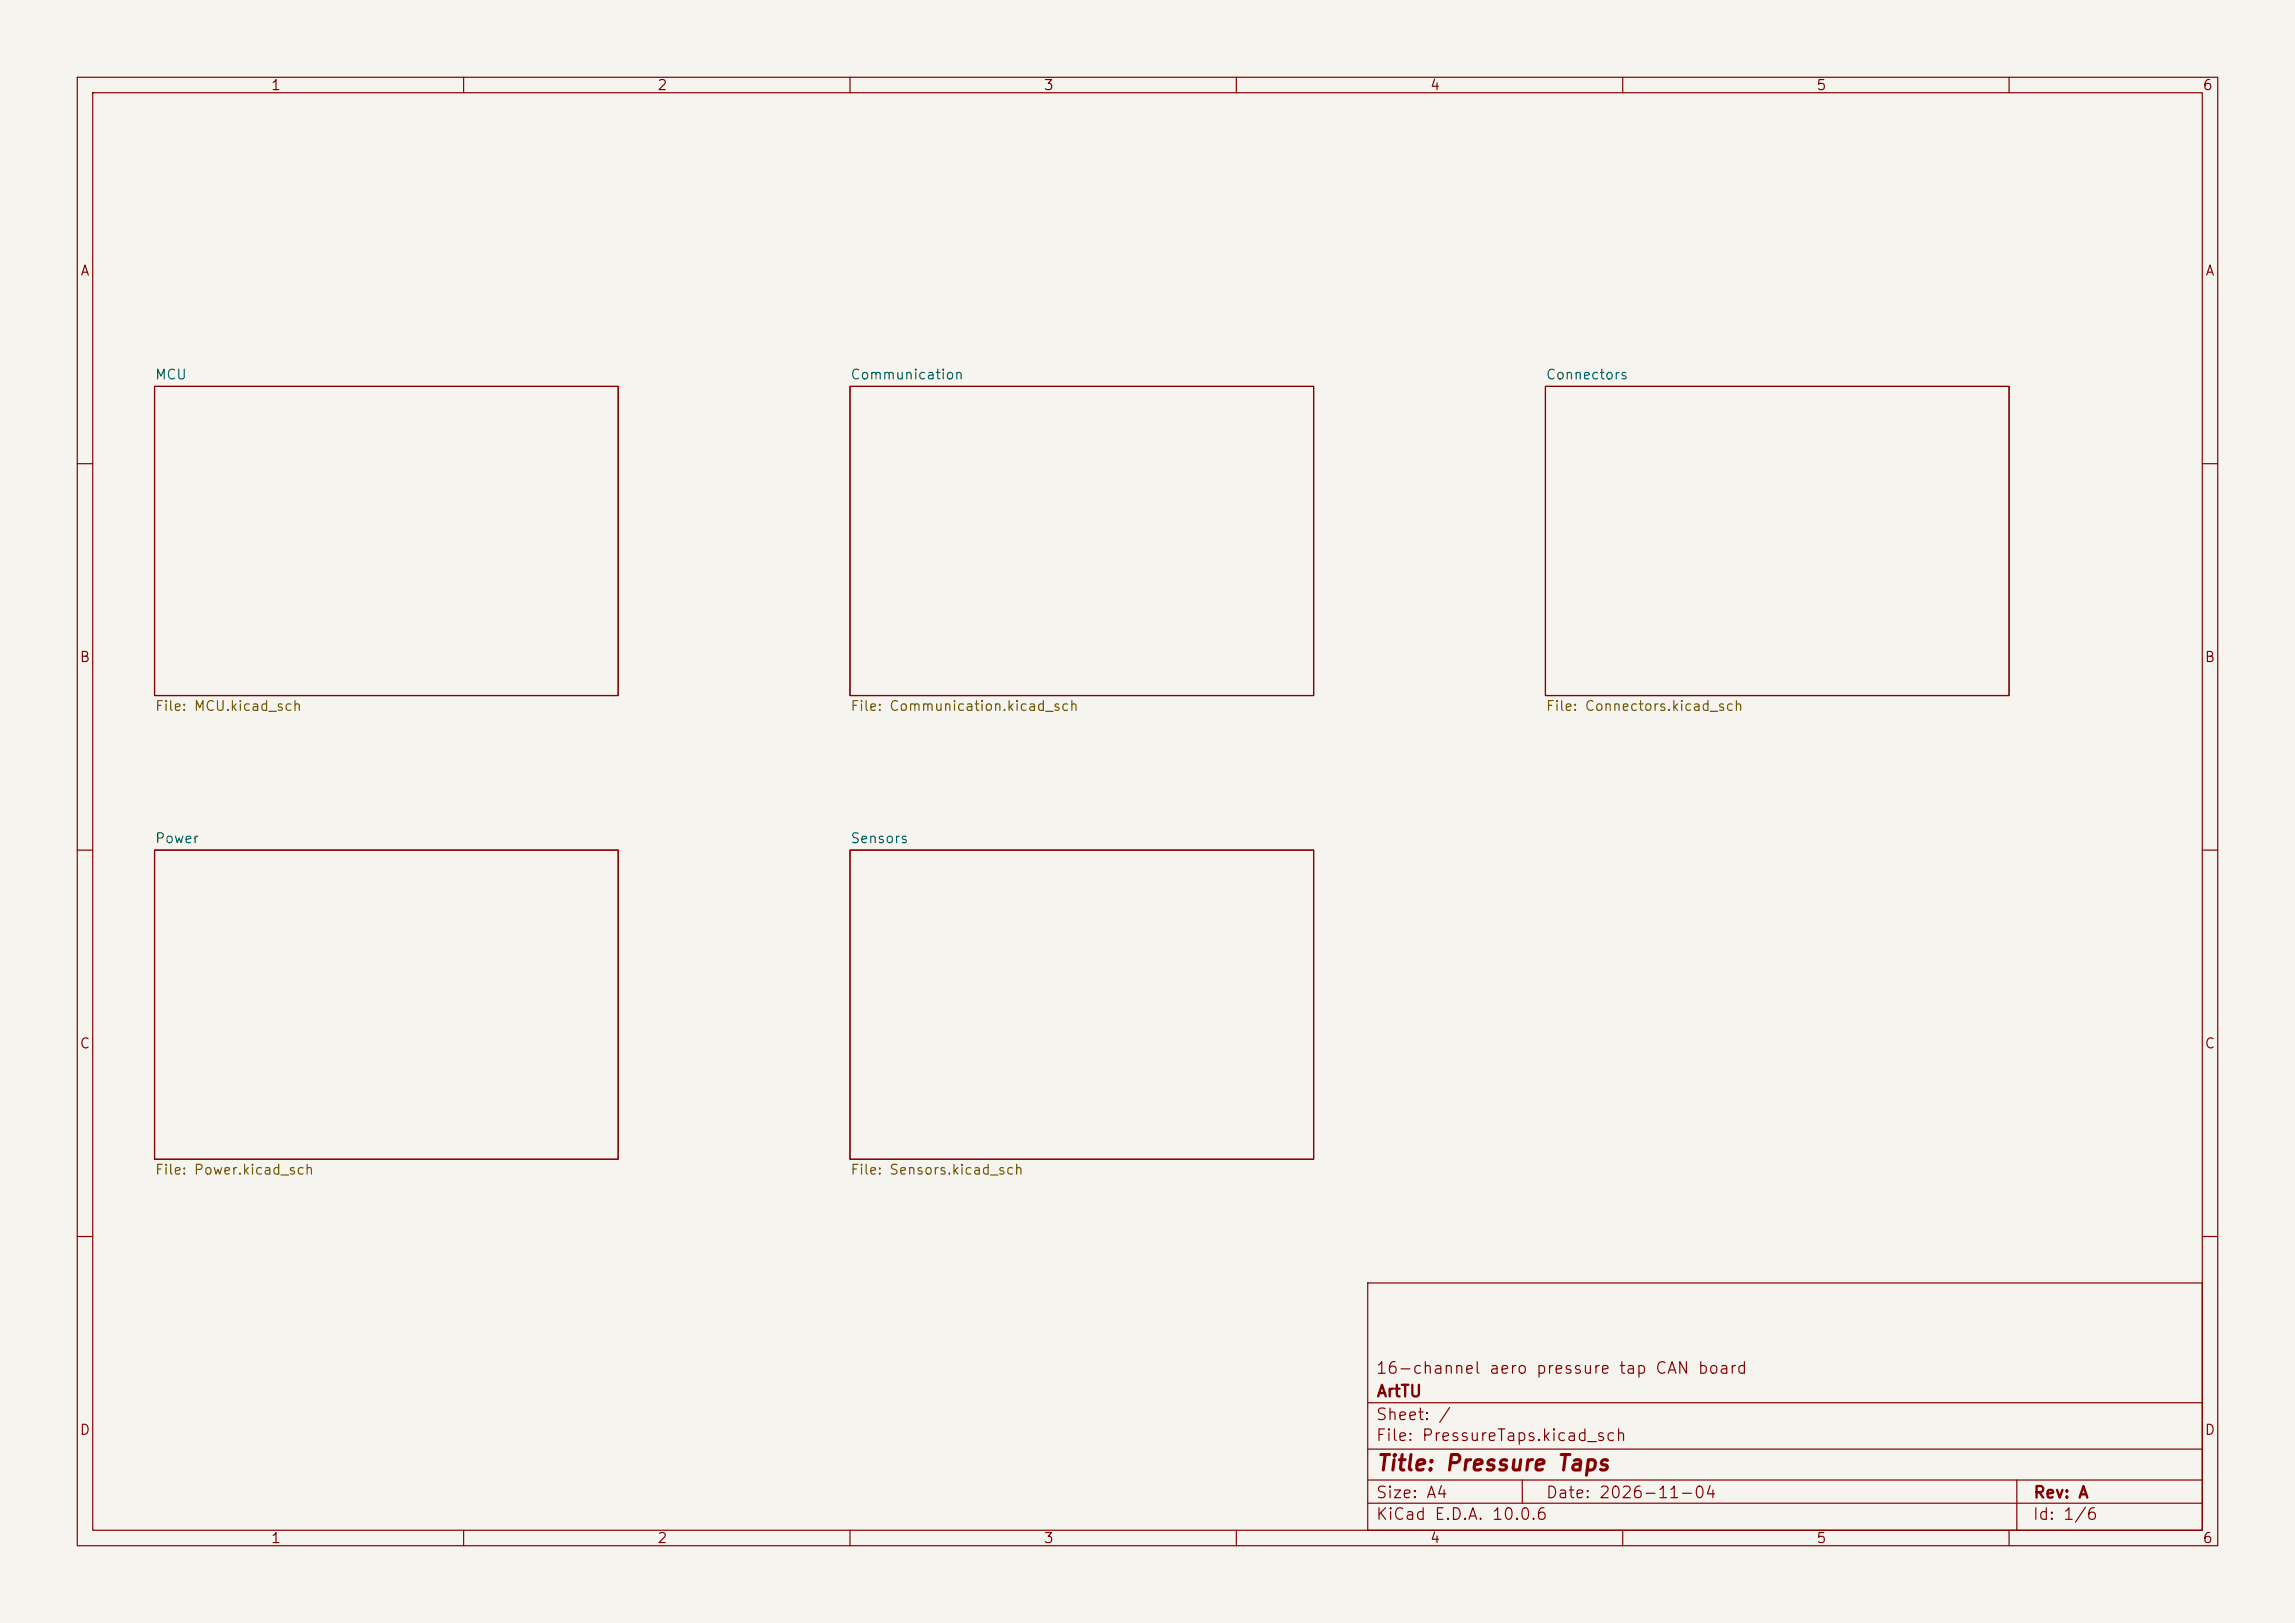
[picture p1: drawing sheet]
<svg xmlns="http://www.w3.org/2000/svg" width="297mm" height="210mm" viewBox="0 0 297 210" stroke-linecap="round" stroke-linejoin="round" font-family="sans-serif">
<defs><g id="words">
<text font-size="2" fill="#840000" x="178" y="190.8">Title: Pressure Taps</text>
<g font-size="1.5" fill="#840000">
<text x="178" y="178.1">16-channel aero pressure tap CAN board</text>
<text x="178" y="184.1">Sheet: /</text>
<text x="178" y="181.1">ArtTU</text>
<text x="178" y="186.8">File: PressureTaps.kicad_sch</text>
<text x="178" y="197">KiCad E.D.A. 10.0.6</text>
<text x="178" y="194.2">Size: A4</text>
<text x="200" y="194.2">Date: 2026-11-04</text>
<text x="263" y="197">Id: 1/6</text>
<text x="263" y="194.2">Rev: A</text>
</g>
<g font-size="1.3" fill="#840000">
<text x="35" y="12">1</text>
<text x="85" y="12">2</text>
<text x="135" y="12">3</text>
<text x="185" y="12">4</text>
<text x="235" y="12">5</text>
<text x="285" y="12">6</text>
<text x="10.3" y="36">A</text>
<text x="285.3" y="36">A</text>
<text x="10.2" y="86">B</text>
<text x="285.2" y="86">B</text>
<text x="10.2" y="136">C</text>
<text x="285.2" y="136">C</text>
<text x="10.2" y="186">D</text>
<text x="285.2" y="186">D</text>
<text x="35" y="200">1</text>
<text x="85" y="200">2</text>
<text x="135" y="200">3</text>
<text x="185" y="200">4</text>
<text x="235" y="200">5</text>
<text x="285" y="200">6</text>
</g>
<g font-size="1.3" fill="#006464">
<text x="20" y="49.4">MCU</text>
<text x="110" y="49.4">Communication</text>
<text x="200" y="49.4">Connectors</text>
<text x="20" y="109.4">Power</text>
<text x="110" y="109.4">Sensors</text>
</g>
<g font-size="1.3" fill="#725600">
<text x="20" y="92.3">File: MCU.kicad_sch</text>
<text x="110" y="92.3">File: Communication.kicad_sch</text>
<text x="200" y="92.3">File: Connectors.kicad_sch</text>
<text x="20" y="152.3">File: Power.kicad_sch</text>
<text x="110" y="152.3">File: Sensors.kicad_sch</text>
</g>
</g></defs>
<path d="M0 0h297v210h-297z" fill="#f5f4ef" stroke="#f5f4ef" stroke-width=".13"/>
<g fill="none" stroke="#840000" stroke-width=".15">
<path d="M10 10h277v190h-277zM12 12h273v186h-273zM60 10v2M110 10v2M160 10v2M210 10v2M260 10v2M20 50h60v40h-60zM110 50h60v40h-60zM200 50h60v40h-60zM10 60h2M285 60h2"/>
<path d="M10 110h2M20 110h60v40h-60zM110 110h60v40h-60zM285 110h2M10 160h2M177 166h108v32h-108zM285 160h2M60 198v2M110 198v2M160 198v2M177 194.5h108M177 191.5h108"/>
<path d="M177 187.5h108M177 181.5h108M197 191.5v3M210 198v2M260 198v2M261 191.5v6.5"/>
</g>
<use href="#words"/>
</svg>
